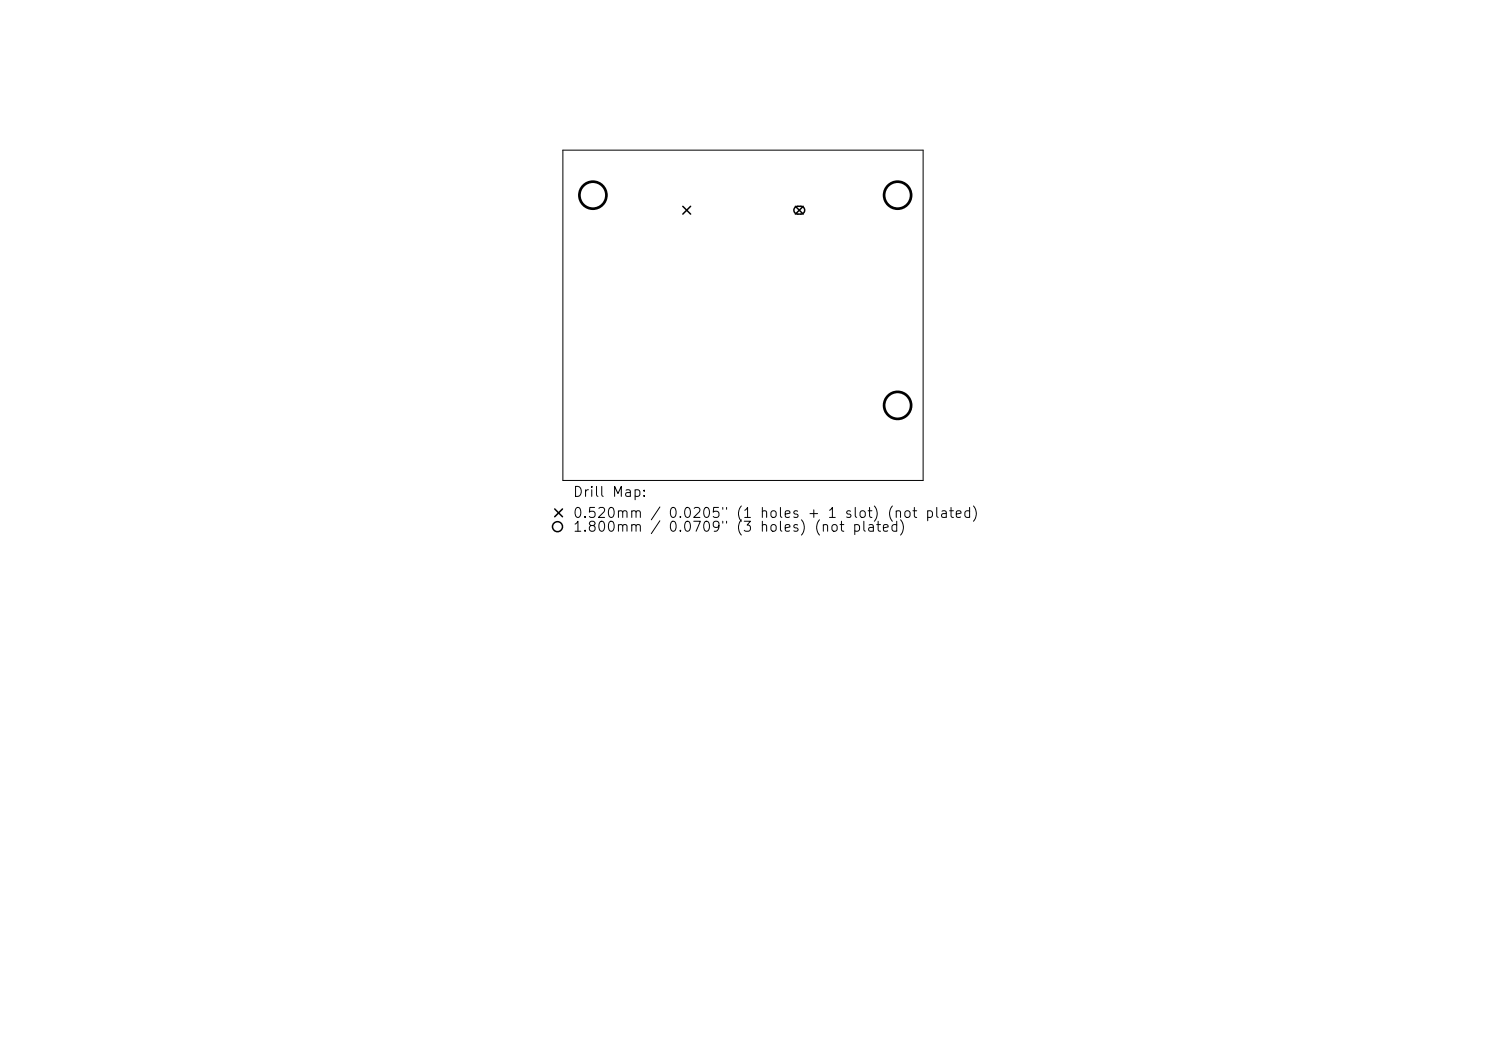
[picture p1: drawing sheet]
<svg xmlns="http://www.w3.org/2000/svg" width="297mm" height="210mm" viewBox="0 0 297 210" stroke-linecap="round" stroke-linejoin="round" font-family="sans-serif">
<defs><g id="words">
<g font-size="2">
<text x="114.4" y="99.8">Drill Map:</text>
<text x="114.4" y="104">0.520mm / 0.0205&quot; (1 holes + 1 slot) (not plated)</text>
<text x="114.4" y="106.8">1.800mm / 0.0709&quot; (3 holes) (not plated)</text>
</g>
</g></defs>
<path d="M112.5 30h72v66h-72z" fill="none" stroke="#000" stroke-width=".2"/>
<g fill="none" stroke="#000" stroke-width=".3">
<path d="M136.5 41.2l1.5 1.6M138 41.2l-1.5 1.6M158.9 41.5l.4-.3h.8a.78 .78 0 0 1 .7 .8 .78 .78 0 0 1-.7 .8h-.6a.78 .78 0 0 1-.8-.5 .78 .78 0 0 1 .2-.8zM159 41.2l1.5 1.6M160.5 41.2l-1.5 1.6M110.9 101.7l1.5 1.6M112.4 101.7l-1.5 1.6"/>
<circle cx="111.4" cy="105.2" r="1"/>
</g>
<g fill="none" stroke="#000" stroke-width=".54">
<circle cx="118.5" cy="39" r="2.7"/>
<circle cx="179.4" cy="39" r="2.7"/>
<circle cx="179.4" cy="81" r="2.7"/>
</g>
<use href="#words"/>
</svg>
